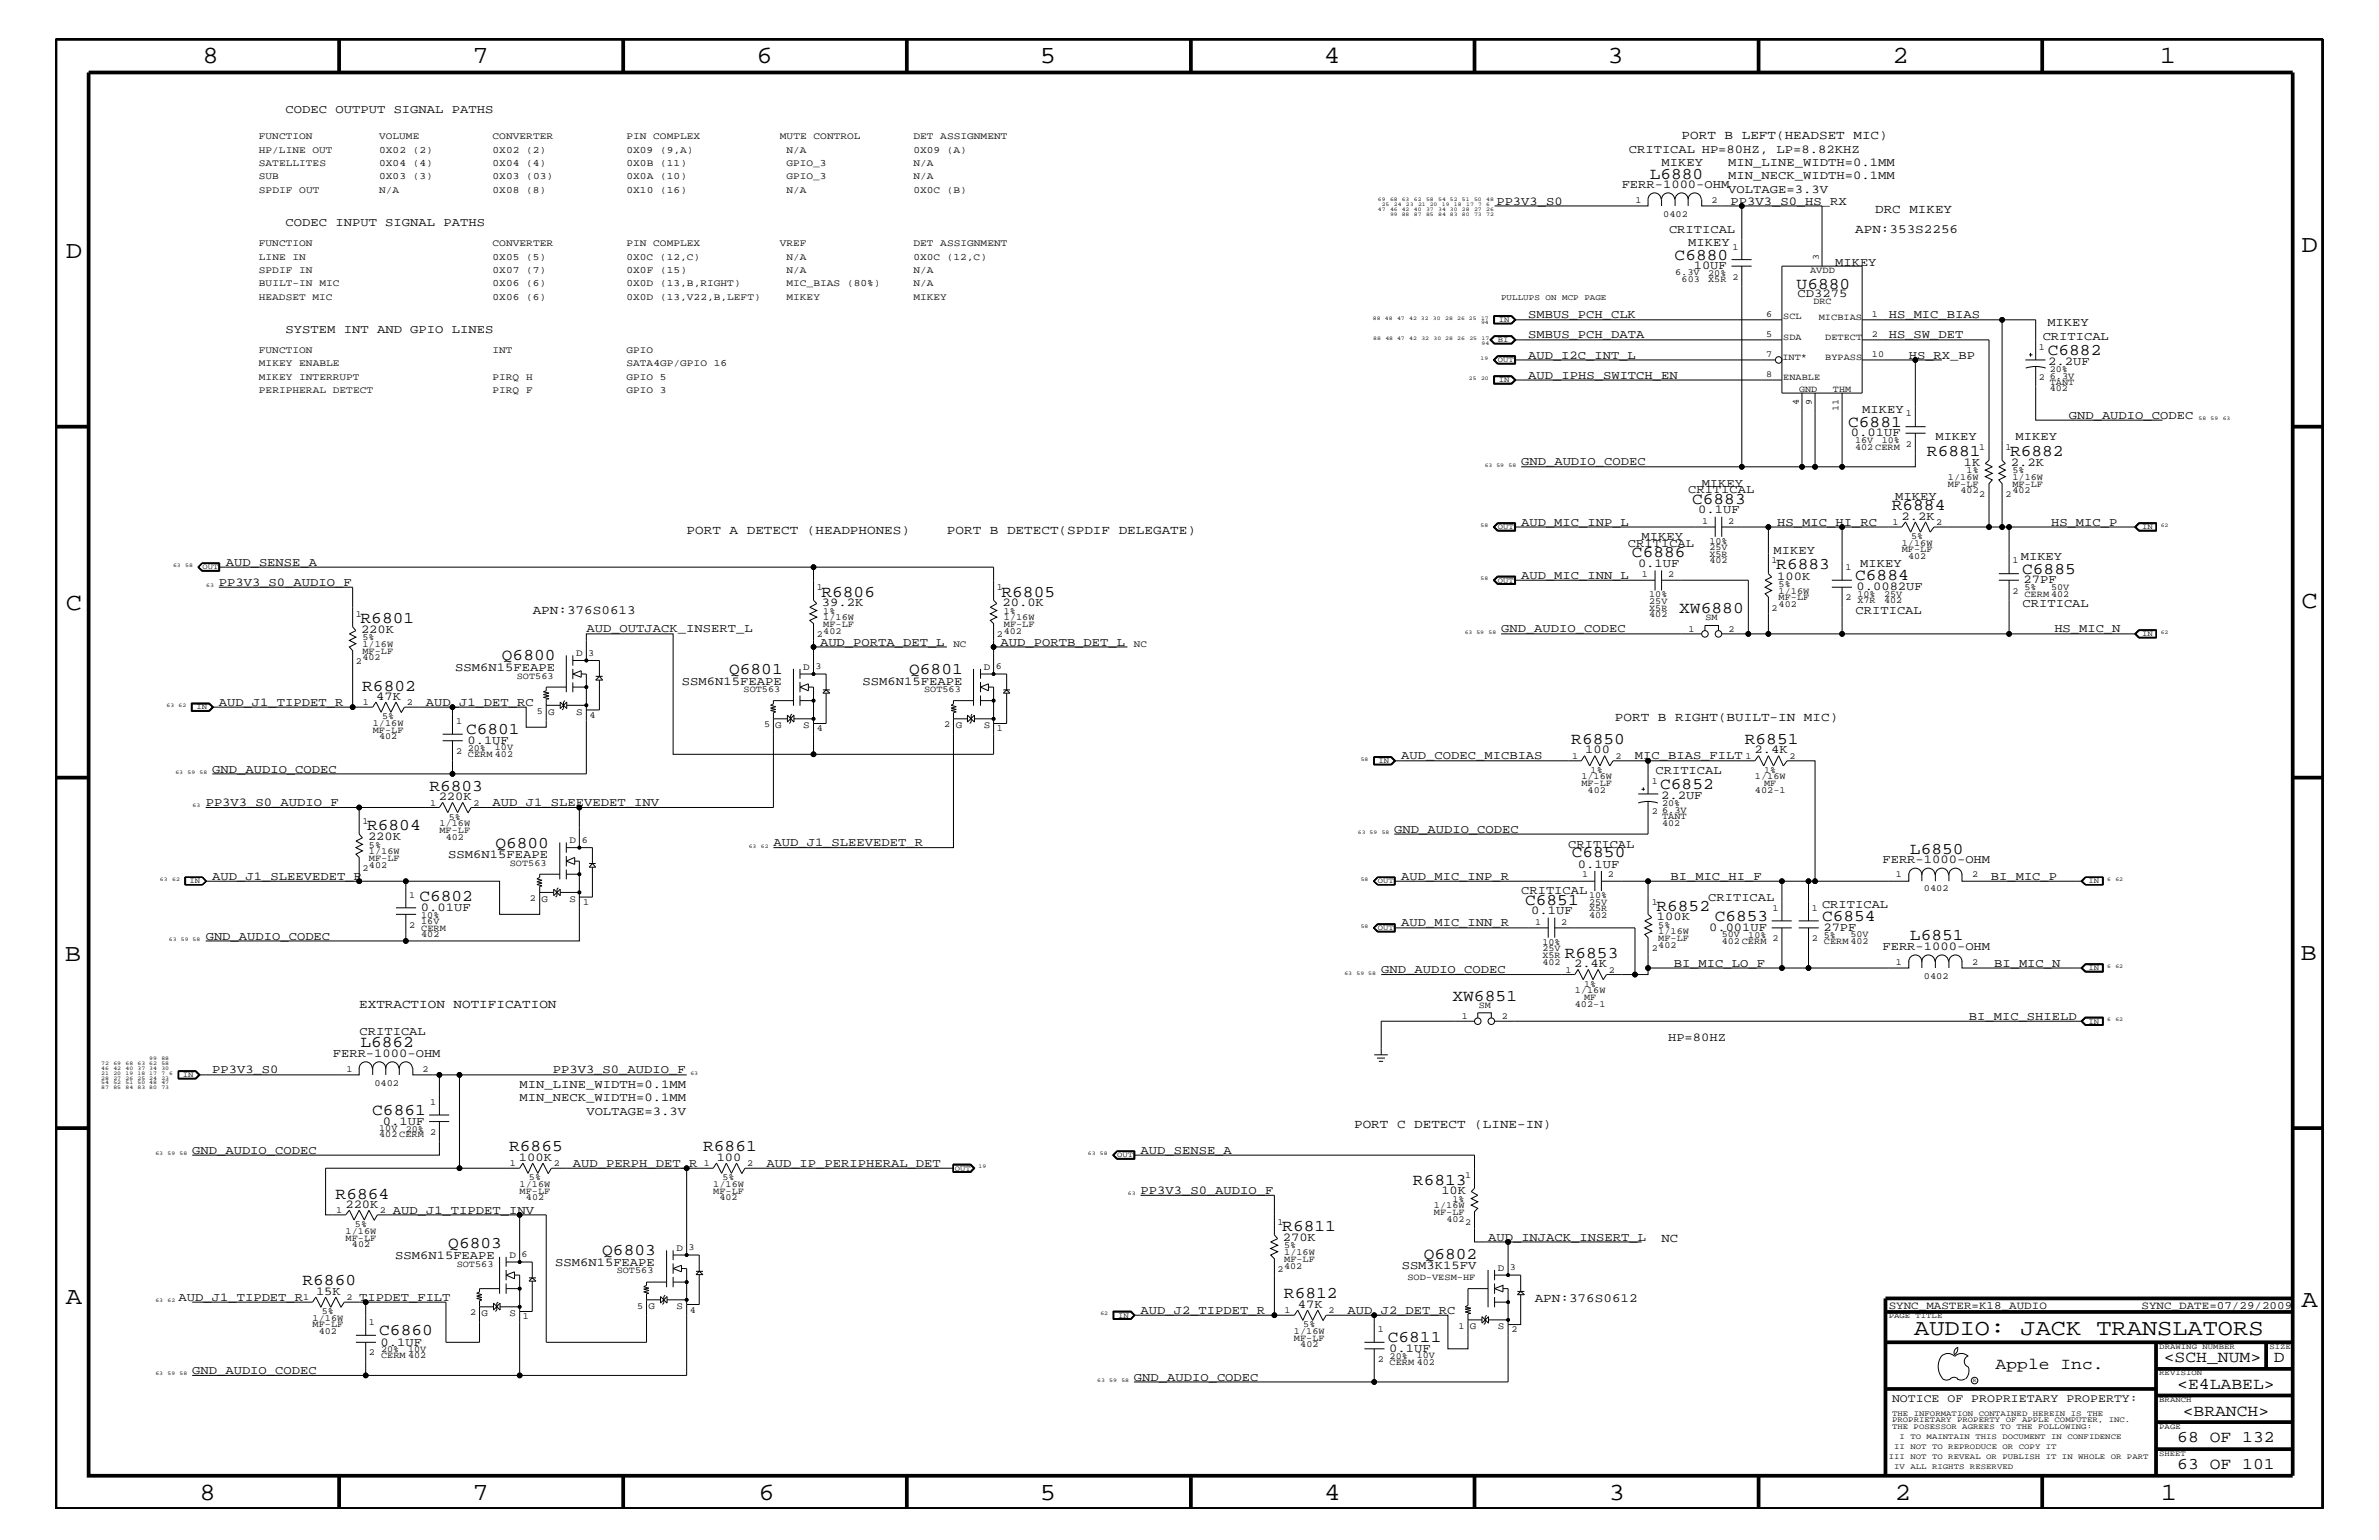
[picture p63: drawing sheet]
<svg xmlns="http://www.w3.org/2000/svg" width="432mm" height="279mm" viewBox="0 0 432 279" stroke-linecap="round" stroke-linejoin="round" font-family="sans-serif">
<defs><g id="words">
<g font-size="4.5">
<text x="36.7" y="11.5">8</text>
<text x="85.8" y="11.5">7</text>
<text x="137.3" y="11.5">6</text>
<text x="188.7" y="11.5">5</text>
<text x="240.3" y="11.5">4</text>
<text x="291.8" y="11.5">3</text>
<text x="343.5" y="11.5">2</text>
<text x="392" y="11.5">1</text>
<text x="11.9" y="46.8">D</text>
<text x="417.7" y="45.7">D</text>
<text x="11.9" y="110.6">C</text>
<text x="417.7" y="110.3">C</text>
<text x="11.8" y="174.3">B</text>
<text x="417.6" y="174.2">B</text>
<text x="11.9" y="236.7">A</text>
<text x="417.7" y="237.1">A</text>
<text x="36.2" y="272.1">8</text>
<text x="85.8" y="272.1">7</text>
<text x="137.7" y="272.1">6</text>
<text x="188.7" y="272.1">5</text>
<text x="240.4" y="272.1">4</text>
<text x="292" y="272.1">3</text>
<text x="343.9" y="272.1">2</text>
<text x="392.2" y="272.1">1</text>
</g>
<text font-size="4.1" x="347.4" y="242.3">AUDIO: JACK TRANSLATORS</text>
<g font-size="3">
<text x="299.4" y="32.5">L6880</text>
<text x="304" y="47.1">C6880</text>
<text x="326.1" y="52.4">U6880</text>
<text x="371.7" y="64.5">C6882</text>
<text x="335.4" y="77.4">C6881</text>
<text x="349.8" y="82.7">R6881</text>
<text x="364.8" y="82.7">R6882</text>
<text x="307.1" y="91.4">C6883</text>
<text x="343.4" y="92.6">R6884</text>
<text x="296.2" y="101">C6886</text>
<text x="322.4" y="103.3">R6883</text>
<text x="336.7" y="105.3">C6884</text>
<text x="367" y="104.1">C6885</text>
<text x="65.4" y="113.1">R6801</text>
<text x="149.1" y="108.2">R6806</text>
<text x="181.8" y="108.2">R6805</text>
<text x="304.8" y="111.2">XW6880</text>
<text x="91.1" y="119.8">Q6800</text>
<text x="65.7" y="125.3">R6802</text>
<text x="132.3" y="122.3">Q6801</text>
<text x="165" y="122.3">Q6801</text>
<text x="84.6" y="133.2">C6801</text>
<text x="285.2" y="135">R6850</text>
<text x="316.7" y="135">R6851</text>
<text x="77.9" y="143.5">R6803</text>
<text x="301.3" y="143.2">C6852</text>
<text x="66.6" y="150.7">R6804</text>
<text x="89.9" y="153.8">Q6800</text>
<text x="285.3" y="155.6">C6850</text>
<text x="346.7" y="154.9">L6850</text>
<text x="76.1" y="163.5">C6802</text>
<text x="276.8" y="164.1">C6851</text>
<text x="300.7" y="165.2">R6852</text>
<text x="311.2" y="167.1">C6853</text>
<text x="330.7" y="167.1">C6854</text>
<text x="284" y="173.8">R6853</text>
<text x="346.7" y="170.6">L6851</text>
<text x="263.6" y="181.6">XW6851</text>
<text x="65.4" y="190">L6862</text>
<text x="67.6" y="202.3">C6861</text>
<text x="92.4" y="208.9">R6865</text>
<text x="127.6" y="208.9">R6861</text>
<text x="256.5" y="214.9">R6813</text>
<text x="60.9" y="217.5">R6864</text>
<text x="81.4" y="226.5">Q6803</text>
<text x="109.3" y="227.7">Q6803</text>
<text x="232.7" y="223.4">R6811</text>
<text x="54.9" y="233.2">R6860</text>
<text x="258.4" y="228.4">Q6802</text>
<text x="233" y="235.6">R6812</text>
<text x="68.8" y="242.3">C6860</text>
<text x="251.9" y="243.5">C6811</text>
<text x="362.2" y="248.4">Apple Inc.</text>
<text x="392.7" y="247.1">&lt;SCH_NUM&gt;</text>
<text x="395.2" y="252">&lt;E4LABEL&gt;</text>
<text x="412.7" y="247.1">D</text>
<text x="396.2" y="256.8">&lt;BRANCH&gt;</text>
<text x="395.2" y="261.6">68 OF 132</text>
<text x="395.2" y="266.6">63 OF 101</text>
</g>
<g font-size="2.3">
<text x="305.2" y="25.3">PORT B LEFT(HEADSET MIC)</text>
<text x="340.4" y="38.6">DRC MIKEY</text>
<text x="336.7" y="42.3">APN:353S2256</text>
<text x="124.6" y="96.8">PORT A DETECT (HEADPHONES)</text>
<text x="171.9" y="96.8">PORT B DETECT(SPDIF DELEGATE)</text>
<text x="96.7" y="111.4">APN:376S0613</text>
<text x="293.1" y="130.8">PORT B RIGHT(BUILT-IN MIC)</text>
<text x="65.2" y="182.9">EXTRACTION NOTIFICATION</text>
<text x="245.8" y="204.7">PORT C DETECT (LINE-IN)</text>
<text x="301.6" y="225.3">NC</text>
<text x="278.6" y="236.2">APN:376S0612</text>
</g>
<g font-size="2.2">
<text x="51.8" y="20.4">CODEC OUTPUT SIGNAL PATHS</text>
<text x="295.7" y="27.7">CRITICAL HP=80HZ, LP=8.82KHZ</text>
<text x="294.3" y="34.1">FERR-1000-OHM</text>
<text x="301.6" y="30.2">MIKEY</text>
<text x="313.7" y="35">VOLTAGE=3.3V</text>
<text x="313.7" y="30.2">MIN_LINE_WIDTH=0.1MM</text>
<text x="313.7" y="32.5">MIN_NECK_WIDTH=0.1MM</text>
<text x="51.8" y="41">CODEC INPUT SIGNAL PATHS</text>
<text x="271.6" y="37.2">PP3V3_S0</text>
<text x="314.1" y="37.2">PP3V3_S0_HS_RX</text>
<text x="302.9" y="42.3">CRITICAL</text>
<text x="306.4" y="44.6">MIKEY</text>
<text x="307.4" y="48.9">10UF</text>
<text x="326.3" y="53.9">CD3275</text>
<text x="333.1" y="48.3">MIKEY</text>
<text x="277.4" y="57.8">SMBUS_PCH_CLK</text>
<text x="342.8" y="57.8">HS_MIC_BIAS</text>
<text x="371.6" y="59.2">MIKEY</text>
<text x="51.8" y="60.4">SYSTEM INT AND GPIO LINES</text>
<text x="277.4" y="61.4">SMBUS_PCH_DATA</text>
<text x="277.4" y="65.1">AUD_I2C_INT_L</text>
<text x="342.8" y="61.4">HS_SW_DET</text>
<text x="346.5" y="65.1">HS_RX_BP</text>
<text x="370.8" y="61.7">CRITICAL</text>
<text x="277.4" y="68.7">AUD_IPHS_SWITCH_EN</text>
<text x="371.8" y="66.2">2.2UF</text>
<text x="338" y="75">MIKEY</text>
<text x="375.5" y="76">GND_AUDIO_CODEC</text>
<text x="336" y="79.2">0.01UF</text>
<text x="351.3" y="79.9">MIKEY</text>
<text x="365.8" y="79.9">MIKEY</text>
<text x="276.1" y="84.4">GND_AUDIO_CODEC</text>
<text x="306.4" y="89.5">CRITICAL</text>
<text x="308.9" y="88.3">MIKEY</text>
<text x="356.4" y="84.5">1K</text>
<text x="365" y="84.5">2.2K</text>
<text x="276.1" y="95.4">AUD_MIC_INP_L</text>
<text x="308.2" y="93.2">0.1UF</text>
<text x="322.6" y="95.4">HS_MIC_HI_RC</text>
<text x="344" y="90.7">MIKEY</text>
<text x="345.1" y="94.3">2.2K</text>
<text x="372.3" y="95.4">HS_MIC_P</text>
<text x="295.5" y="99.3">CRITICAL</text>
<text x="297.9" y="98">MIKEY</text>
<text x="321.9" y="100.4">MIKEY</text>
<text x="366.8" y="101.6">MIKEY</text>
<text x="39.7" y="106.3">PP3V3_S0_AUDIO_F</text>
<text x="41" y="102.6">AUD_SENSE_A</text>
<text x="276.1" y="105">AUD_MIC_INN_L</text>
<text x="297.3" y="102.9">0.1UF</text>
<text x="322.6" y="105.2">100K</text>
<text x="337" y="107.1">0.0082UF</text>
<text x="337.7" y="102.9">MIKEY</text>
<text x="367.3" y="105.9">27PF</text>
<text x="149.2" y="110">39.2K</text>
<text x="181.9" y="110">20.0K</text>
<text x="336.8" y="111.4">CRITICAL</text>
<text x="367.1" y="110.2">CRITICAL</text>
<text x="65.5" y="114.8">220K</text>
<text x="106.4" y="114.8">AUD_OUTJACK_INSERT_L</text>
<text x="148.8" y="117.2">AUD_PORTA_DET_L</text>
<text x="181.6" y="117.2">AUD_PORTB_DET_L</text>
<text x="272.5" y="114.8">GND_AUDIO_CODEC</text>
<text x="372.9" y="114.8">HS_MIC_N</text>
<text x="82.6" y="121.8">SSM6N15FEAPE</text>
<text x="123.8" y="124.2">SSM6N15FEAPE</text>
<text x="156.5" y="124.2">SSM6N15FEAPE</text>
<text x="39.7" y="128">AUD_J1_TIPDET_R</text>
<text x="68.3" y="127">47K</text>
<text x="77.3" y="128">AUD_J1_DET_RC</text>
<text x="84.8" y="135">0.1UF</text>
<text x="254.3" y="137.8">AUD_CODEC_MICBIAS</text>
<text x="287.7" y="136.7">100</text>
<text x="296.8" y="137.8">MIC_BIAS_FILT</text>
<text x="318.5" y="136.7">2.4K</text>
<text x="38.5" y="140.2">GND_AUDIO_CODEC</text>
<text x="300.5" y="140.4">CRITICAL</text>
<text x="37.3" y="146.2">PP3V3_S0_AUDIO_F</text>
<text x="79.6" y="145.1">220K</text>
<text x="89.4" y="146.2">AUD_J1_SLEEVEDET_INV</text>
<text x="301.5" y="144.9">2.2UF</text>
<text x="66.8" y="152.4">220K</text>
<text x="81.4" y="155.7">SSM6N15FEAPE</text>
<text x="140.4" y="153.5">AUD_J1_SLEEVEDET_R</text>
<text x="253.1" y="151.1">GND_AUDIO_CODEC</text>
<text x="284.6" y="153.8">CRITICAL</text>
<text x="38.5" y="159.6">AUD_J1_SLEEVEDET_R</text>
<text x="254.3" y="159.6">AUD_MIC_INP_R</text>
<text x="286.4" y="157.4">0.1UF</text>
<text x="303.2" y="159.6">BI_MIC_HI_F</text>
<text x="341.7" y="156.6">FERR-1000-OHM</text>
<text x="361.4" y="159.6">BI_MIC_P</text>
<text x="76.4" y="165.3">0.01UF</text>
<text x="276.1" y="162.2">CRITICAL</text>
<text x="277.9" y="165.9">0.1UF</text>
<text x="300.7" y="167">100K</text>
<text x="310" y="163.5">CRITICAL</text>
<text x="330.7" y="164.7">CRITICAL</text>
<text x="37.3" y="170.5">GND_AUDIO_CODEC</text>
<text x="254.3" y="168.1">AUD_MIC_INN_R</text>
<text x="310.2" y="168.9">0.001UF</text>
<text x="331" y="168.9">27PF</text>
<text x="341.7" y="172.3">FERR-1000-OHM</text>
<text x="250.7" y="176.6">GND_AUDIO_CODEC</text>
<text x="285.7" y="175.5">2.4K</text>
<text x="303.8" y="175.4">BI_MIC_LO_F</text>
<text x="361.9" y="175.4">BI_MIC_N</text>
<text x="357.4" y="185">BI_MIC_SHIELD</text>
<text x="60.4" y="191.7">FERR-1000-OHM</text>
<text x="65.3" y="187.7">CRITICAL</text>
<text x="302.8" y="188.9">HP=80HZ</text>
<text x="38.5" y="194.8">PP3V3_S0</text>
<text x="94.3" y="197.4">MIN_LINE_WIDTH=0.1MM</text>
<text x="100.3" y="194.8">PP3V3_S0_AUDIO_F</text>
<text x="94.3" y="199.8">MIN_NECK_WIDTH=0.1MM</text>
<text x="106.4" y="202.3">VOLTAGE=3.3V</text>
<text x="34.9" y="209.3">GND_AUDIO_CODEC</text>
<text x="69.5" y="204.1">0.1UF</text>
<text x="207" y="209.3">AUD_SENSE_A</text>
<text x="94.2" y="210.7">100K</text>
<text x="104" y="211.7">AUD_PERPH_DET_R</text>
<text x="130.1" y="210.7">100</text>
<text x="139.1" y="211.7">AUD_IP_PERIPHERAL_DET</text>
<text x="62.7" y="219.1">220K</text>
<text x="71.3" y="220.2">AUD_J1_TIPDET_INV</text>
<text x="207" y="216.6">PP3V3_S0_AUDIO_F</text>
<text x="261.6" y="216.7">10K</text>
<text x="232.8" y="225.2">270K</text>
<text x="270.1" y="225.1">AUD_INJACK_INSERT_L</text>
<text x="71.7" y="228.5">SSM6N15FEAPE</text>
<text x="100.8" y="229.6">SSM6N15FEAPE</text>
<text x="254.4" y="230.2">SSM3K15FV</text>
<text x="32.4" y="236">AUD_J1_TIPDET_R</text>
<text x="57.4" y="234.9">15K</text>
<text x="65.2" y="236">TIPDET_FILT</text>
<text x="207" y="238.4">AUD_J2_TIPDET_R</text>
<text x="235.6" y="237.3">47K</text>
<text x="244.6" y="238.4">AUD_J2_DET_RC</text>
<text x="69.1" y="244.1">0.1UF</text>
<text x="252.1" y="245.3">0.1UF</text>
<text x="34.9" y="249.3">GND_AUDIO_CODEC</text>
<text x="205.8" y="250.6">GND_AUDIO_CODEC</text>
</g>
<text font-size="2.1" x="343.4" y="254.4">NOTICE OF PROPRIETARY PROPERTY:</text>
<g font-size="2">
<text x="342.8" y="237.4">SYNC_MASTER=K18_AUDIO</text>
<text x="388.7" y="237.4">SYNC_DATE=07/29/2009</text>
</g>
<g font-size="1.8">
<text x="47" y="27.7">HP/LINE OUT</text>
<text x="47" y="25.3">FUNCTION</text>
<text x="68.8" y="27.7">0X02 (2)</text>
<text x="68.8" y="25.3">VOLUME</text>
<text x="89.4" y="27.7">0X02 (2)</text>
<text x="89.4" y="25.3">CONVERTER</text>
<text x="113.7" y="27.7">0X09 (9,A)</text>
<text x="113.7" y="25.3">PIN COMPLEX</text>
<text x="141.6" y="25.3">MUTE CONTROL</text>
<text x="142.7" y="27.7">N/A</text>
<text x="165.8" y="27.7">0X09 (A)</text>
<text x="165.8" y="25.3">DET ASSIGNMENT</text>
<text x="47" y="32.5">SUB</text>
<text x="47" y="35">SPDIF OUT</text>
<text x="47" y="30.2">SATELLITES</text>
<text x="68.8" y="30.2">0X04 (4)</text>
<text x="68.8" y="35">N/A</text>
<text x="68.8" y="32.5">0X03 (3)</text>
<text x="89.4" y="35">0X08 (8)</text>
<text x="89.4" y="30.2">0X04 (4)</text>
<text x="89.4" y="32.5">0X03 (03)</text>
<text x="113.7" y="30.2">0X0B (11)</text>
<text x="113.7" y="32.5">0X0A (10)</text>
<text x="113.7" y="35">0X10 (16)</text>
<text x="142.7" y="35">N/A</text>
<text x="142.7" y="30.2">GPIO_3</text>
<text x="142.7" y="32.5">GPIO_3</text>
<text x="165.8" y="35">0X0C (B)</text>
<text x="165.8" y="32.5">N/A</text>
<text x="165.8" y="30.2">N/A</text>
<text x="47" y="47.1">LINE IN</text>
<text x="47" y="44.6">FUNCTION</text>
<text x="89.4" y="47.1">0X05 (5)</text>
<text x="89.4" y="44.6">CONVERTER</text>
<text x="113.7" y="47.1">0X0C (12,C)</text>
<text x="113.7" y="44.6">PIN COMPLEX</text>
<text x="141.6" y="44.6">VREF</text>
<text x="142.7" y="47.1">N/A</text>
<text x="165.8" y="47.1">0X0C (12,C)</text>
<text x="165.8" y="44.6">DET ASSIGNMENT</text>
<text x="47" y="49.6">SPDIF IN</text>
<text x="47" y="51.9">BUILT-IN MIC</text>
<text x="89.4" y="51.9">0X06 (6)</text>
<text x="89.4" y="49.6">0X07 (7)</text>
<text x="113.7" y="49.6">0X0F (15)</text>
<text x="113.7" y="51.9">0X0D (13,B,RIGHT)</text>
<text x="142.7" y="51.9">MIC_BIAS (80%)</text>
<text x="142.7" y="49.6">N/A</text>
<text x="165.8" y="49.6">N/A</text>
<text x="165.8" y="51.9">N/A</text>
<text x="47" y="54.4">HEADSET MIC</text>
<text x="89.4" y="54.4">0X06 (6)</text>
<text x="113.7" y="54.4">0X0D (13,V22,B,LEFT)</text>
<text x="142.7" y="54.4">MIKEY</text>
<text x="165.8" y="54.4">MIKEY</text>
<text x="47" y="64">FUNCTION</text>
<text x="89.4" y="64">INT</text>
<text x="113.7" y="64">GPIO</text>
<text x="47" y="66.5">MIKEY ENABLE</text>
<text x="47" y="71.3">PERIPHERAL DETECT</text>
<text x="47" y="68.9">MIKEY INTERRUPT</text>
<text x="89.4" y="68.9">PIRQ H</text>
<text x="89.4" y="71.3">PIRQ F</text>
<text x="113.7" y="71.3">GPIO 3</text>
<text x="113.7" y="68.9">GPIO 5</text>
<text x="113.7" y="66.5">SATA4GP/GPIO 16</text>
<text x="104.6" y="119.1">D</text>
<text x="173.1" y="117.4">NC</text>
<text x="205.8" y="117.4">NC</text>
<text x="145.8" y="121.5">D</text>
<text x="178.6" y="121.5">D</text>
<text x="99.5" y="129.7">G</text>
<text x="104.6" y="129.7">S</text>
<text x="140.7" y="132.1">G</text>
<text x="145.8" y="132.1">S</text>
<text x="173.5" y="132.1">G</text>
<text x="178.6" y="132.1">S</text>
<text x="103.4" y="153">D</text>
<text x="98.3" y="163.6">G</text>
<text x="103.4" y="163.6">S</text>
<text x="122.8" y="227">D</text>
<text x="92.5" y="228.2">D</text>
<text x="271.9" y="230.7">D</text>
<text x="87.4" y="238.8">G</text>
<text x="92.5" y="238.8">S</text>
<text x="117.7" y="237.5">G</text>
<text x="122.8" y="237.5">S</text>
<text x="266.8" y="241.2">G</text>
<text x="271.9" y="241.2">S</text>
</g>
<g font-size="1.7">
<text x="296.8" y="36.8">1</text>
<text x="301.9" y="39.3">0402</text>
<text x="310.6" y="36.8">2</text>
<text x="314.5" y="45.3">1</text>
<text x="330.1" y="47.1" transform="rotate(-90 330.1 47.1)">3</text>
<text x="304" y="50">6.3V</text>
<text x="305.2" y="51.3">603</text>
<text x="310" y="51.3">X5R</text>
<text x="310" y="50.2">20%</text>
<text x="314.5" y="50.7">2</text>
<text x="328.5" y="49.6">AVDD</text>
<text x="320.5" y="57.5">6</text>
<text x="323.7" y="57.9">SCL</text>
<text x="329.1" y="55.2">DRC</text>
<text x="330.1" y="58">MICBIAS</text>
<text x="339.8" y="57.4">1</text>
<text x="320.5" y="64.8">7</text>
<text x="320.5" y="61.1">5</text>
<text x="323.5" y="65.3">INT*</text>
<text x="323.7" y="61.7">SDA</text>
<text x="331.3" y="61.7">DETECT</text>
<text x="331.3" y="65.3">BYPASS</text>
<text x="339.8" y="64.7">10</text>
<text x="339.8" y="61.1">2</text>
<text x="370.1" y="63.4">1</text>
<text x="320.5" y="68.4">8</text>
<text x="323.7" y="68.9">ENABLE</text>
<text x="326.6" y="71.1">GND</text>
<text x="332.7" y="71.1">THM</text>
<text x="370.1" y="68.9">2</text>
<text x="372" y="69.8">TANT</text>
<text x="372" y="71">402</text>
<text x="372" y="67.5">20%</text>
<text x="372" y="68.7">6.3V</text>
<text x="326.5" y="73.4" transform="rotate(-90 326.5 73.4)">4</text>
<text x="328.8" y="73.4" transform="rotate(-90 328.8 73.4)">9</text>
<text x="333.7" y="74.5" transform="rotate(-90 333.7 74.5)">11</text>
<text x="345.9" y="75.6">1</text>
<text x="336.7" y="80.3">16V</text>
<text x="336.7" y="81.6">402 CERM</text>
<text x="341.5" y="80.5">10%</text>
<text x="345.9" y="81.1">2</text>
<text x="359.2" y="81.6">1</text>
<text x="364" y="81.6">1</text>
<text x="353.6" y="87.1">1/16W</text>
<text x="353.6" y="88.3">MF-LF</text>
<text x="355.9" y="89.5">402</text>
<text x="357" y="85.9">1%</text>
<text x="365.3" y="87.1">1/16W</text>
<text x="365.3" y="85.9">5%</text>
<text x="365.3" y="89.5">402</text>
<text x="365.3" y="88.3">MF-LF</text>
<text x="308.9" y="95">1</text>
<text x="313.7" y="95">2</text>
<text x="343.5" y="95.2">1</text>
<text x="351.5" y="95.2">2</text>
<text x="359.2" y="90.1">2</text>
<text x="364" y="90.1">2</text>
<text x="310.3" y="99.9">25V</text>
<text x="310.3" y="98.7">10%</text>
<text x="310.3" y="101">X5R</text>
<text x="345.2" y="100.2">MF-LF</text>
<text x="345.2" y="99">1/16W</text>
<text x="346.3" y="101.4">402</text>
<text x="346.9" y="97.7">5%</text>
<text x="148.3" y="107.1">1</text>
<text x="180.9" y="107.1">1</text>
<text x="298" y="104.7">1</text>
<text x="302.8" y="104.7">2</text>
<text x="310.3" y="102.2">402</text>
<text x="321.6" y="102.2">1</text>
<text x="322.8" y="107.7">1/16W</text>
<text x="322.8" y="106.5">5%</text>
<text x="334.9" y="103.5">1</text>
<text x="365.3" y="102.2">1</text>
<text x="365.3" y="107.7">2</text>
<text x="367.5" y="107.1">5%</text>
<text x="372.3" y="107">50V</text>
<text x="64.6" y="112">1</text>
<text x="149.4" y="113.7">MF-LF</text>
<text x="149.4" y="111.4">1%</text>
<text x="149.4" y="112.6">1/16W</text>
<text x="182.2" y="111.4">1%</text>
<text x="182.2" y="112.6">1/16W</text>
<text x="182.2" y="113.7">MF-LF</text>
<text x="299.3" y="110.8">X5R</text>
<text x="299.3" y="112">402</text>
<text x="299.3" y="108.3">10%</text>
<text x="299.3" y="109.5">25V</text>
<text x="309.5" y="112.6">SM</text>
<text x="321.6" y="110.8">2</text>
<text x="322.8" y="110.2">402</text>
<text x="322.8" y="108.9">MF-LF</text>
<text x="334.9" y="108.9">2</text>
<text x="337.1" y="108.3">10%</text>
<text x="337.1" y="109.4">X7R</text>
<text x="342" y="108.2">25V</text>
<text x="342" y="109.4">402</text>
<text x="367.5" y="108.2">CERM 402</text>
<text x="65.8" y="119.8">402</text>
<text x="65.8" y="116.2">5%</text>
<text x="65.8" y="117.4">1/16W</text>
<text x="65.8" y="118.6">MF-LF</text>
<text x="106.8" y="119">3</text>
<text x="148.3" y="115.6">2</text>
<text x="149.4" y="115">402</text>
<text x="180.9" y="115.6">2</text>
<text x="182.2" y="115">402</text>
<text x="306.5" y="114.7">1</text>
<text x="313.7" y="114.7">2</text>
<text x="64.6" y="120.4">2</text>
<text x="93.8" y="123.1">SOT563</text>
<text x="135" y="125.5">SOT563</text>
<text x="148" y="121.4">3</text>
<text x="167.7" y="125.5">SOT563</text>
<text x="180.8" y="121.4">6</text>
<text x="65.9" y="128">1</text>
<text x="67.6" y="131.7">1/16W</text>
<text x="69.3" y="130.5">5%</text>
<text x="73.8" y="128">2</text>
<text x="82.8" y="131.3">1</text>
<text x="97.5" y="129.6">5</text>
<text x="107" y="130.2">4</text>
<text x="138.7" y="131.9">5</text>
<text x="171.4" y="131.9">2</text>
<text x="67.6" y="133">MF-LF</text>
<text x="68.8" y="134.1">402</text>
<text x="82.8" y="136.8">2 CERM 402</text>
<text x="84.9" y="136.2">20%</text>
<text x="89.8" y="136.1">10V</text>
<text x="148.3" y="132.7">4</text>
<text x="180.9" y="132.7">1</text>
<text x="285.3" y="137.7">1</text>
<text x="293.2" y="137.7">2</text>
<text x="316.8" y="137.7">1</text>
<text x="324.8" y="137.7">2</text>
<text x="287" y="142.6">MF-LF</text>
<text x="287" y="141.4">1/16W</text>
<text x="288.2" y="143.9">402</text>
<text x="288.7" y="140.2">1%</text>
<text x="299.8" y="142.3">1</text>
<text x="318.5" y="141.4">1/16W</text>
<text x="318.5" y="143.9">402-1</text>
<text x="320.2" y="140.2">1%</text>
<text x="320.2" y="142.6">MF</text>
<text x="65.8" y="149.5">1</text>
<text x="78.1" y="146.2">1</text>
<text x="79.8" y="149.9">1/16W</text>
<text x="81.4" y="148.7">5%</text>
<text x="85.9" y="146.2">2</text>
<text x="299.8" y="147.7">2</text>
<text x="301.7" y="148.5">TANT</text>
<text x="301.7" y="149.8">402</text>
<text x="301.7" y="146.2">20%</text>
<text x="301.7" y="147.5">6.3V</text>
<text x="67" y="153.8">5%</text>
<text x="67" y="155">1/16W</text>
<text x="79.8" y="151.1">MF-LF</text>
<text x="80.9" y="152.3">402</text>
<text x="105.6" y="152.9">6</text>
<text x="65.8" y="158">2</text>
<text x="67" y="156.2">MF-LF</text>
<text x="67" y="157.4">402</text>
<text x="92.5" y="157.1">SOT563</text>
<text x="287.2" y="159.2">1</text>
<text x="291.8" y="159.2">2</text>
<text x="344.1" y="159.2">1</text>
<text x="349.2" y="161.7">0402</text>
<text x="358" y="159.2">2</text>
<text x="74.3" y="162.8">1</text>
<text x="76.5" y="166.5">10%</text>
<text x="76.5" y="167.6">16V</text>
<text x="96.2" y="163.5">2</text>
<text x="105.8" y="164.2">1</text>
<text x="278.6" y="167.8">1</text>
<text x="283.4" y="167.8">2</text>
<text x="288.4" y="165.3">X5R</text>
<text x="288.4" y="166.5">402</text>
<text x="288.4" y="162.8">10%</text>
<text x="288.4" y="164.1">25V</text>
<text x="299.8" y="164.1">1</text>
<text x="321.7" y="165.3">1</text>
<text x="328.8" y="165.3">1</text>
<text x="74.3" y="168.3">2</text>
<text x="76.5" y="168.9">CERM</text>
<text x="76.5" y="170">402</text>
<text x="280" y="173.8">X5R</text>
<text x="280" y="171.4">10%</text>
<text x="280" y="172.6">25V</text>
<text x="299.8" y="172.6">2</text>
<text x="301" y="170.7">MF-LF</text>
<text x="301" y="172">402</text>
<text x="301" y="168.3">5%</text>
<text x="301" y="169.5">1/16W</text>
<text x="312.5" y="171.2">402 CERM</text>
<text x="312.5" y="170">50V</text>
<text x="317.3" y="170.1">10%</text>
<text x="321.7" y="170.7">2</text>
<text x="328.8" y="170.7">2</text>
<text x="331" y="170.1">5%</text>
<text x="331" y="171.2">CERM 402</text>
<text x="335.9" y="170">50V</text>
<text x="280" y="175">402</text>
<text x="284.1" y="176.5">1</text>
<text x="287.5" y="179">1%</text>
<text x="292" y="176.5">2</text>
<text x="344.1" y="175">1</text>
<text x="349.2" y="177.6">0402</text>
<text x="358" y="175">2</text>
<text x="265.3" y="184.9">1</text>
<text x="268.4" y="182.9">SM</text>
<text x="272.6" y="184.9">2</text>
<text x="285.8" y="180.2">1/16W</text>
<text x="285.8" y="182.7">402-1</text>
<text x="287.5" y="181.4">MF</text>
<text x="62.9" y="194.4">1</text>
<text x="67.9" y="197">0402</text>
<text x="76.7" y="194.4">2</text>
<text x="78.1" y="200.4">1</text>
<text x="68.8" y="205.2">10V</text>
<text x="68.8" y="206.4">402 CERM 2</text>
<text x="73.7" y="205.3">20%</text>
<text x="92.5" y="211.6">1</text>
<text x="94.3" y="215.3">1/16W</text>
<text x="96" y="214.2">5%</text>
<text x="100.5" y="211.6">2</text>
<text x="127.8" y="211.6">1</text>
<text x="129.5" y="215.3">1/16W</text>
<text x="131.1" y="214.2">5%</text>
<text x="135.6" y="211.6">2</text>
<text x="265.9" y="213.8">1</text>
<text x="61" y="220.1">1</text>
<text x="68.9" y="220.1">2</text>
<text x="94.3" y="216.6">MF-LF</text>
<text x="95.5" y="217.8">402</text>
<text x="129.5" y="216.6">MF-LF</text>
<text x="130.6" y="217.8">402</text>
<text x="260.3" y="219.2">1/16W</text>
<text x="260.3" y="220.4">MF-LF</text>
<text x="262.6" y="221.7">402</text>
<text x="263.7" y="218">1%</text>
<text x="62.7" y="225.1">MF-LF</text>
<text x="62.7" y="223.9">1/16W</text>
<text x="63.9" y="226.3">402</text>
<text x="64.4" y="222.6">5%</text>
<text x="125" y="226.9">3</text>
<text x="231.9" y="222.3">1</text>
<text x="233.1" y="226.5">5%</text>
<text x="233.1" y="227.7">1/16W</text>
<text x="265.9" y="222.3">2</text>
<text x="82.9" y="229.8">SOT563</text>
<text x="94.7" y="228.1">6</text>
<text x="111.9" y="231">SOT563</text>
<text x="231.9" y="230.7">2</text>
<text x="233.1" y="229">MF-LF</text>
<text x="233.1" y="230.2">402</text>
<text x="255.4" y="232.2">SOD-VESM-HF</text>
<text x="274.1" y="230.5">3</text>
<text x="55" y="235.8">1</text>
<text x="56.7" y="239.6">1/16W</text>
<text x="58.4" y="238.4">5%</text>
<text x="62.9" y="235.8">2</text>
<text x="85.3" y="238.6">2</text>
<text x="94.9" y="239.4">1</text>
<text x="115.7" y="237.4">5</text>
<text x="125.2" y="238.2">4</text>
<text x="233.2" y="238.3">1</text>
<text x="241.1" y="238.3">2</text>
<text x="56.7" y="240.8">MF-LF</text>
<text x="57.9" y="242">402</text>
<text x="67" y="240.5">1</text>
<text x="67" y="245.9">2</text>
<text x="69.2" y="245.3">20%</text>
<text x="74.1" y="245.2">10V</text>
<text x="234.9" y="243.3">MF-LF</text>
<text x="234.9" y="242">1/16W</text>
<text x="236" y="244.5">402</text>
<text x="236.6" y="240.8">5%</text>
<text x="250.1" y="241.7">1</text>
<text x="264.8" y="241.1">1</text>
<text x="274.3" y="241.8">2</text>
<text x="69.2" y="246.4">CERM 402</text>
<text x="250.1" y="247.1">2</text>
<text x="252.2" y="246.5">20%</text>
<text x="252.2" y="247.6">CERM 402</text>
<text x="257.1" y="246.4">10V</text>
</g>
<text font-size="1.5" x="272.5" y="54.4">PULLUPS ON MCP PAGE</text>
<g font-size="1.4">
<text x="272" y="58.4">IN</text>
<text x="271.9" y="65.6">OUT</text>
<text x="271.9" y="62">BI</text>
<text x="272" y="69.3">IN</text>
<text x="271.9" y="96">OUT</text>
<text x="388.8" y="96">IN</text>
<text x="36.7" y="103.2">OUT</text>
<text x="271.9" y="105.7">OUT</text>
<text x="388.8" y="115.3">IN</text>
<text x="35.6" y="128.7">IN</text>
<text x="250.2" y="138.4">IN</text>
<text x="34.4" y="160.2">IN</text>
<text x="250.1" y="160.2">OUT</text>
<text x="379.1" y="160.2">IN</text>
<text x="250.1" y="168.7">OUT</text>
<text x="379.1" y="176">IN</text>
<text x="379.1" y="185.7">IN</text>
<text x="33.2" y="195.4">IN</text>
<text x="202.8" y="209.9">OUT</text>
<text x="173.3" y="212.4">OUT</text>
<text x="202.9" y="239">IN</text>
<text x="342.8" y="239.2">PAGE TITLE</text>
<text x="391.9" y="244.7">DRAWING NUMBER</text>
<text x="411.9" y="244.7">SIZE</text>
<text x="391.9" y="249.5">REVISION</text>
<text x="343.4" y="256.8">THE INFORMATION CONTAINED HEREIN IS THE</text>
<text x="391.9" y="254.4">BRANCH</text>
<text x="343.4" y="259.3">THE POSESSOR AGREES TO THE FOLLOWING:</text>
<text x="343.4" y="258">PROPRIETARY PROPERTY OF APPLE COMPUTER, INC.</text>
<text x="343.8" y="262.9">II NOT TO REPRODUCE OR COPY IT</text>
<text x="344.8" y="261.1">I TO MAINTAIN THIS DOCUMENT IN CONFIDENCE</text>
<text x="391.9" y="259.3">PAGE</text>
<text x="342.8" y="264.7">III NOT TO REVEAL OR PUBLISH IT IN WHOLE OR PART</text>
<text x="343.8" y="266.6">IV ALL RIGHTS RESERVED</text>
<text x="391.9" y="264.1">SHEET</text>
</g>
<g font-size="1">
<text x="250.1" y="38.3">47</text>
<text x="250.1" y="36.5">69</text>
<text x="250.8" y="37.4">25</text>
<text x="252.3" y="38.3">46 42</text>
<text x="252.3" y="36.5">68 63</text>
<text x="252.3" y="39.1">99 88</text>
<text x="253" y="37.4">24</text>
<text x="255.2" y="37.4">23</text>
<text x="256.6" y="38.3">40</text>
<text x="256.6" y="36.5">62</text>
<text x="256.6" y="39.1">87</text>
<text x="257.4" y="37.4">21 20</text>
<text x="258.8" y="38.3">37</text>
<text x="258.8" y="36.5">58</text>
<text x="258.8" y="39.1">85</text>
<text x="261" y="38.3">34 30</text>
<text x="261" y="36.5">54 52</text>
<text x="261" y="39.1">84 83</text>
<text x="261.7" y="37.4">19</text>
<text x="263.9" y="37.4">18</text>
<text x="265.3" y="38.3">28</text>
<text x="265.3" y="36.5">51</text>
<text x="265.3" y="39.1">80</text>
<text x="266.1" y="37.4">17</text>
<text x="267.5" y="38.3">27</text>
<text x="267.5" y="36.5">50</text>
<text x="267.5" y="39.1">73</text>
<text x="268.3" y="37.4">7</text>
<text x="269.7" y="37.4">6</text>
<text x="269.7" y="38.3">26</text>
<text x="269.7" y="36.5">48</text>
<text x="269.7" y="39.1">72</text>
<text x="249.2" y="58">88</text>
<text x="251.4" y="58">48</text>
<text x="253.6" y="58">47</text>
<text x="255.8" y="58">42 32</text>
<text x="260.1" y="58">30</text>
<text x="262.3" y="58">28</text>
<text x="264.5" y="58">26 25</text>
<text x="268.8" y="58.9">94</text>
<text x="268.8" y="58">17</text>
<text x="249.3" y="61.7">88</text>
<text x="251.5" y="61.7">48 47</text>
<text x="255.8" y="61.7">42</text>
<text x="258" y="61.7">32</text>
<text x="260.2" y="61.7">30 28</text>
<text x="264.5" y="61.7">26</text>
<text x="266.7" y="61.7">25</text>
<text x="268.7" y="65.3">19</text>
<text x="268.9" y="61.7">17</text>
<text x="268.9" y="62.5">94</text>
<text x="266.6" y="68.9">25</text>
<text x="268.8" y="68.9">20</text>
<text x="399" y="76.2">58</text>
<text x="401.2" y="76.2">59</text>
<text x="403.4" y="76.2">63</text>
<text x="269.5" y="84.7">63 59</text>
<text x="273.8" y="84.7">58</text>
<text x="268.7" y="95.6">58</text>
<text x="392.2" y="95.6">62</text>
<text x="31.4" y="102.9">63</text>
<text x="33.6" y="102.9">58</text>
<text x="37.4" y="106.5">63</text>
<text x="268.7" y="105.3">58</text>
<text x="265.9" y="115">63 59</text>
<text x="270.2" y="115">58</text>
<text x="392.2" y="115">62</text>
<text x="30.2" y="128.3">63</text>
<text x="32.4" y="128.3">62</text>
<text x="31.8" y="140.4">63</text>
<text x="34" y="140.4">59</text>
<text x="36.2" y="140.4">58</text>
<text x="247" y="138">58</text>
<text x="35" y="146.5">63</text>
<text x="135.9" y="153.8">63</text>
<text x="138.1" y="153.8">62</text>
<text x="246.5" y="151.3">63 59</text>
<text x="250.8" y="151.3">58</text>
<text x="29" y="159.9">63</text>
<text x="31.2" y="159.9">62</text>
<text x="247" y="159.9">58</text>
<text x="382.4" y="159.9">6</text>
<text x="384" y="159.9">62</text>
<text x="30.7" y="170.7">63</text>
<text x="32.9" y="170.7">59 58</text>
<text x="247" y="168.3">58</text>
<text x="244" y="176.8">63</text>
<text x="246.2" y="176.8">59 58</text>
<text x="382.4" y="175.6">6</text>
<text x="384" y="175.6">62</text>
<text x="382.4" y="185.3">6</text>
<text x="384" y="185.3">62</text>
<text x="18.4" y="195">21</text>
<text x="18.4" y="195.9">28</text>
<text x="18.4" y="194.2">46</text>
<text x="18.4" y="196.7">54</text>
<text x="18.4" y="193.2">72</text>
<text x="18.4" y="197.6">87</text>
<text x="20.6" y="195">20</text>
<text x="20.6" y="195.9">27</text>
<text x="20.6" y="194.2">42</text>
<text x="20.6" y="196.7">52</text>
<text x="20.6" y="193.2">69</text>
<text x="20.6" y="197.6">85</text>
<text x="22.8" y="195">19</text>
<text x="22.8" y="195.9">26</text>
<text x="22.8" y="194.2">40</text>
<text x="22.8" y="196.7">51</text>
<text x="22.8" y="193.2">68</text>
<text x="22.8" y="197.6">84</text>
<text x="25" y="195">18 17</text>
<text x="25" y="195.9">25 24</text>
<text x="25" y="194.2">37 34</text>
<text x="25" y="196.7">50 48</text>
<text x="25" y="193.2">63 62</text>
<text x="25" y="197.6">83 80</text>
<text x="27.1" y="192.4">99</text>
<text x="29.3" y="195.9">23</text>
<text x="29.3" y="195">7</text>
<text x="29.3" y="194.2">30</text>
<text x="29.3" y="196.7">47</text>
<text x="29.3" y="193.2">58</text>
<text x="29.3" y="197.6">73</text>
<text x="29.3" y="192.4">88</text>
<text x="30.7" y="195">6</text>
<text x="125.3" y="195">63</text>
<text x="28.2" y="209.6">63</text>
<text x="30.4" y="209.6">59</text>
<text x="32.6" y="209.6">58</text>
<text x="197.4" y="209.6">63</text>
<text x="199.6" y="209.6">58</text>
<text x="177.6" y="211.9">19</text>
<text x="204.7" y="216.9">63</text>
<text x="28.2" y="236.2">63</text>
<text x="30.4" y="236.2">62</text>
<text x="199.7" y="238.6">62</text>
<text x="28.2" y="249.5">63</text>
<text x="30.4" y="249.5">59</text>
<text x="32.6" y="249.5">58</text>
<text x="199.1" y="250.7">63</text>
<text x="201.3" y="250.7">59</text>
<text x="203.5" y="250.7">58</text>
<text x="358.1" y="250.7">R</text>
</g>
</g></defs>
<g fill="none" stroke="#000" stroke-width=".18">
<path d="M301.5 36.2a1.19 1.19 0 0 0-1.2-1.2 1.19 1.19 0 0 0-1.2 1.2v1.2h-27.8M304 36.2a1.19 1.19 0 0 0-1.2-1.2 1.19 1.19 0 0 0-1.2 1.2v1.2M306.4 36.2a1.19 1.19 0 0 0-1.2-1.2 1.19 1.19 0 0 0-1.2 1.2v1.2M306.4 36.2a1.19 1.19 0 0 1 1.2-1.2 1.19 1.19 0 0 1 1.2 1.2M306.4 36.2v1.2M308.9 36.2v1.2h21.8v10.9M316.1 37.4v9.7M271.1 57.3h3.3l.8 .7-.8 .8h-3.3zM271.3 57.4h3l.6 .6-.6 .6h-3zM274.3 57.3l.7 .7-.7 .7M274.3 57.3l.8 .7-.8 .7M274.3 57.3h-3.1v1.4h3.1"/>
<path d="M274.9 58h48.5M314.3 48.3h3.6M314.3 47.1h3.6M316.1 48.3v36.4h11v-13.4M323.4 48.3h14.6v23h-14.6zM338 58h25.4v25.5l.6 .6-1.2 .6 1.2 .6-1.2 .6 1.2 .6-1.2 .6 .6 .6v7.9h1.3M363.4 58h6.1v7.3M270.5 61.7l.7-.7h3.1l.8 .7-.8 .6h-3.1zM270.6 61.7l.7-.7h3l.7 .7-.7 .6h-3zM271 65.3l.8-.8h3.3v1.6h-3.3zM271.1 68.2h3.3l.8 .7-.8 .8h-3.3zM271.2 60.9h3.2l.8 .8-.8 .7h-3.2l-.8-.7z"/>
<path d="M271.2 68.2v1.4h3.1l.8-.7-.8-.7M271.2 69.5h3.1M271.2 68.3h3.1l.7 .6-.7 .6M271.9 64.7h3v1.2h-3l-.6-.6zM271.9 64.5l-.8 .8 .8 .7M274.9 61.7l-.6 .6h-3l-.6-.6 .6-.6h3l.6 .6h48.5M274.9 68.9l-.6-.5h-3v1.1M274.9 65.3h47.3M274.9 68.9l-.6 .6M274.9 68.9h48.5M275 64.5v1.5h-3.1M275 64.6h-3.1l-.7 .7 .7 .7"/>
<path d="M329.4 71.3v13.4h4.9M334.3 71.3v13.4h13.3v-6.1M338 61.7h23v21.8l-.7 .6 1.3 .6-1.3 .6 1.3 .6-1.3 .6 1.3 .6-.6 .6v7.9M338 65.3h9.6v12.1M345.9 78.6h3.6M345.9 77.4h3.6M347.6 65.3h4.9M367.6 65.3h3.7M367.7 66.8a5.8 5.8 0 0 1 3.6 0M368.3 64.4h.6M368.6 64v.7M369.5 66.5v9.7h23"/>
<path d="M271 95.6l.8-.7h3.3v1.5h-3.3zM271.9 96.2l-.6-.6 .6-.6h3v1.2M271.9 96.2h3.1M271.9 94.9l-.8 .7 .8 .7h3.1v-1.4M274.9 95.6h36.4M275 94.9h-3.1l-.7 .7 .7 .6M276.1 84.7h40M311.3 93.8v3.6M312.5 95.6h21.8M312.5 93.8v3.6M321 95.6v8.5l.6 .6-1.2 .6 1.2 .6-1.2 .6 1.2 .6-1.2 .6 .6 .6v6.7M327.1 84.7h2.3"/>
<path d="M363.4 95.6h-12.4l-.6 .9-.9-1.8-.9 1.8-1-1.8-.8 1.8-.9-1.8-.7 .9h-10.9v9.7M387.7 95.6h-23v8.5M388.2 94.9h3.1v1.3h-3.1l-.6-.6zM388.2 94.9h3.2v1.5h-3.2l-.8-.8zM388.2 94.9l-.7 .7 .7 .7h3.2M391.3 95h-3l-.6 .6 .6 .6M35.9 102.9l.8-.8h3.2v1.6h-3.2zM36 102.9l.7 .6h3.1M36.7 102.1l-.7 .8M36.7 102.2l-.6 .7 .6 .6M39.7 106.5h24.3v7.2l.6 .7-1.2 .6 1.2 .6-1.2 .6 1.2 .6-1.2 .6 .6 .7v10.2h-25.5M39.7 102.2v1.3"/>
<path d="M39.7 102.9h108M39.8 102.1v1.5h-3.1l-.7-.7M39.8 102.2h-3.1l-.7 .7M102.8 118.9v6.7M104 119.8h4.8v2.9M104 118.9v1.9M106.4 119.8v-4.8h15.8v21.8h58.1v-12.1h-.9M147.7 117.4v4.9M171.9 117.4h-24.2v-4.3l-.7-.5 1.3-.6-1.3-.6 1.3-.6-1.3-.6 1.3-.7-.6-.6v-6h32.6v6l.6 .6-1.2 .7 1.2 .6-1.2 .6 1.2 .6-1.2 .6 .6 .5v4.3h24.3M180.3 117.4v4.9M271 105.3l.8-.8h3.3v1.5h-3.3zM271.9 104.7l-.6 .6 .6 .6h3v-1.2"/>
<path d="M271.9 106l-.8-.7 .8-.7h3.1v1.4M271.9 104.7l-.7 .6 .7 .6h3.1M271.9 104.7h3.1M272.5 115h36.4M274.9 105.3h25.5M300.4 103.5v3.6M301.6 105.3h15.7v9.7M301.6 103.5v3.6M309.5 114.4v-.9h2.4v.9M312.5 115h75.2M332.5 105.3h3.6M332.5 106.5h3.6"/>
<path d="M334.3 106.5v8.5M362.8 105.3h3.6M362.8 104.1h3.6M364.7 105.3v9.7M388.2 114.2h3.2v1.6h-3.2l-.8-.8zM388.2 114.3l-.7 .7 .7 .7M388.2 115.7h3.2M388.2 114.3h3.2M388.2 114.3l-.6 .7 .6 .7M391.3 114.4h-3l-.6 .6 .6 .6h3M391.3 114.3v1.4M34.7 127.5h3.3l.8 .8-.8 .8h-3.3z"/>
<path d="M34.8 129.1v-1.5h3.1l.8 .7-.8 .8M34.8 127.7h3.1M34.9 127.7v1.2h3l.6-.6M37.9 127.7l.7 .6-.7 .7h-3.1M37.9 127.7l.6 .6M64 128.3h3.6l.6-.9 1 1.8 .8-1.8 1 1.8 .9-1.8 .9 1.8M72.8 129.3l.6-1h8.7v4.9M80.3 134.4h3.7M80.3 133.2h3.7M99.2 127.9l-.1 .1h2.6M101.7 127.4v1.2l1.2-1.2v1.2zM102.5 127.1l-.2 .3v1.2l-.3 .2"/>
<path d="M102.8 124.7h-3.7v.6l-.5 .2 1.1 .3-1.1 .2 1.1 .3-1.1 .2 1.1 .3-.6 .1v5h-3.6v-3.6h-13.4M102.9 128h3.5M104 121.4v1.8M104 123.8v1.8M104 124.7h2.4M104 122.3l1.5-.6v1.2zM105.5 122.3h.9v18.1h-24.3v-6M108.1 122.7h1.3M108.8 122.7l.6 .7h-1.3zM108.8 123.4v5.4h-2.4l.1-.1M140.4 130.4h2.5M142.9 129.7v1.3l1.2-1.3v1.3z"/>
<path d="M143.8 129.6l-.3 .1v1.3l-.2 .3M144 127.1h-3.6v.6l-.5 .3 .9 .2-.9 .3 .9 .2-.9 .2 .9 .2-.4 .2v17.2h-35.2v7.3M144 121.4v6.6M144.1 130.4h3.6M145.2 122.3h4.7v2.9M145.2 121.4v1.7M145.2 123.7v1.9M145.2 126.2v1.8M145.2 127.1h2.5M145.2 124.7l1.5-.6v1.2zM146.7 124.7h1v12.1M149.4 125.8l.5-.6 .7 .6z"/>
<path d="M149.4 125.2h1.2M149.9 125.8v5.5h-2.2M173.1 130.4h2.5M175.6 129.7v1.3l1.3-1.3v1.3zM176.4 129.6l-.1 .1v1.3l-.3 .3M176.7 127.1h-3.6v.6l-.5 .3 1 .2-1 .3 1 .2-1 .2 1 .2-.5 .2v24.5h-32.7M176.7 121.4v6.6M176.9 130.4h3.4M178 122.3h4.7v2.9M178 127.1h2.3M178 121.4v1.7M178 123.7v1.9"/>
<path d="M178 126.2v1.8M178 124.7l1.4-.6v1.2zM182.1 125.8l.6-.6 .6 .6zM182.1 125.2h1.2M182.7 125.8v5.5h-2.4M249.3 137.3h3.3l.7 .7-.7 .8h-3.3zM249.3 137.4h3.3l.6 .6-.6 .7h-3.3M249.4 137.4v1.3M249.4 137.4h3.1l.6 .6M252.5 137.4l.7 .6-.7 .7M253.1 138h33.9l.6-.9 .9 1.9 1-1.9 .9 1.9 .9-1.9 .9 1.9 .6-1h25.7l.7-.9 .9 1.9 .9-1.9 .9 1.9 .9-1.9 .9 1.9 .7-1h5v21.9h17.1v-1.3M253.1 138l-.6 .6h-3.1"/>
<path d="M299.1 138v6M33.6 159.1v1.5M33.6 159.2h3.1M33.7 159.2v1.3M36.7 159.1h-3.2v1.5h3.2M36.7 159.1l.8 .8-.8 .7M36.7 159.1l.7 .8M36.7 159.2l.7 .7M36.7 159.2l.6 .7M37.3 146.5h27.9M37.3 159.9l-.6 .6M37.4 159.9l-.7 .6"/>
<path d="M37.4 159.9l-.7 .7M38.5 140.4h43.6M65.2 159.9h8.5v4.8M84.9 147.4l-.9-1.8-.9 1.8-1-1.8-.8 1.8-1-1.8-.5 .9h-14.6v4.8l.6 .7-1.2 .6 1.2 .6-1.2 .6 1.2 .6-1.2 .6 .6 .6v4.3h-27.9M101.6 158.6h-3.6v.6l-.5 .3 .9 .2-.9 .3 .9 .2-.9 .3 .9 .2-.4 .1v5.1h-7.3v-6h-17M101.6 152.9v6.6M102.8 152.9v1.8M102.8 155.3v1.9M102.8 157.8v1.7M102.8 153.8h4.7v2.9M102.8 158.6h2.4M102.8 156.2l1.5-.6v1.2z"/>
<path d="M104.3 156.2h.9v14.5h-31.5v-4.8M105.2 146.5h-19.7l-.6 1M106.9 156.7h1.2M107.5 156.7l.6 .6h-1.2zM107.5 157.3v5.5h-2.3v-.1M249.3 159.9l.7 .6h3.2M249.3 159.9l.7 .7M250 159.1h3.2v1.5h-3.2M250 159.1l-.7 .8 .7 .7M250 159.1l-.7 .8M250.1 159.2l-.7 .7 .7 .6M253.1 159.9h36.4"/>
<path d="M253.1 159.2v1.3M253.2 159.2h-3.2l-.7 .7M253.2 159.1v1.5M289.5 158v3.7M290.7 159.9h8.4v6l.7 .6-1.3 .6 1.3 .7-1.3 .5 1.3 .6-1.3 .6 .6 .6v6.7h-2.3M290.7 158v3.7M297.3 145.7a5.8 5.8 0 0 1 3.6 0M297.3 144h3.7M297.9 143.2h.6M298.3 142.9v.6M299.1 159.9h24.3M299.1 145.3v6h-46"/>
<path d="M323.4 159.9h4.9v7.2M323.4 159.9v7.2M328.3 159.9h1.1M346.5 158.7a1.19 1.19 0 0 1 1.1-1.2 1.19 1.19 0 0 1 1.2 1.2 1.19 1.19 0 0 1 1.2-1.2 1.19 1.19 0 0 1 1.2 1.2M348.8 158.6v1.3M351.3 158.7a1.19 1.19 0 0 1 1.2-1.2 1.19 1.19 0 0 1 1.2 1.2M351.3 158.6v1.3M353.7 158.7a1.19 1.19 0 0 1 1.2-1.2 1.19 1.19 0 0 1 1.2 1.2M353.7 158.6v1.3M356.1 158.6v1.3h21.9M378.5 159.1h3.3v1.5h-3.3l-.8-.7zM378.5 159.2l-.5 .7 .5 .6"/>
<path d="M378.5 159.2h3.2M378.5 159.1l-.7 .8 .7 .7M378.5 159.2l-.6 .7 .6 .6M381.6 159.2v1.3M381.7 159.1v1.5M33.6 160.5h3.1M37.3 170.7h36.4M71.9 165.9h3.6M71.9 164.7h3.6M98 161.8v.1h2.5M100.5 161.3v1.2l1.2-1.2v1.2zM101.3 161.1l-.2 .2v1.2l-.3 .3"/>
<path d="M101.7 161.9h3.5M249.3 168.3l.7-.7h3.2v1.5h-3.2zM249.3 168.3l.7-.6h3.2v1.3h-3.2zM249.4 168.3l.7-.5h3v1.1h-3zM250.7 176.8h35.1l.6-.9 1 1.8 .9-1.8 .8 1.8 1-1.8 .9 1.8 .6-.9h5.2M253.1 168.3h27.9M281 166.5v3.6M282.2 168.3h14.6v8.5M282.2 166.5v3.6M299.1 175.6h24.3M321.6 168.3h3.6M321.6 167.1h3.6"/>
<path d="M323.4 168.3v7.3h4.9v-7.3M326.5 168.3h3.6M326.5 167.1h3.6M346.5 174.4v1.2h-18.2M346.5 174.4a1.19 1.19 0 0 1 1.1-1.1 1.19 1.19 0 0 1 1.2 1.1 1.19 1.19 0 0 1 1.2-1.1 1.19 1.19 0 0 1 1.2 1.1M348.8 174.4v1.2M351.3 174.4a1.19 1.19 0 0 1 1.2-1.1 1.19 1.19 0 0 1 1.2 1.1M351.3 174.4v1.2M353.7 174.4a1.19 1.19 0 0 1 1.2-1.1 1.19 1.19 0 0 1 1.2 1.1M353.7 174.4v1.2M356.1 174.4v1.2h21.9M378.5 174.9h3.3v1.5h-3.3l-.8-.8z"/>
<path d="M378.5 176.2l-.5-.6 .5-.6h3.1v1.2M378.5 160.5h3.2M378.5 174.9l-.7 .7 .7 .7h3.2v-1.4M378.5 176.2h3.2M381.7 174.9h-3.2l-.6 .7 .6 .6M32.3 194.3h3.3l.7 .7-.7 .8h-3.3zM32.3 194.3h3.3l.6 .7-.6 .7h-3.3M32.4 194.3v1.4M32.4 194.4h3.1l.6 .6M35.5 194.3l.7 .7-.7 .7M36.1 195l-.6 .6h-3.1M65.2 193.7v1.3h-29.1"/>
<path d="M65.2 193.8a1.19 1.19 0 0 1 1.2-1.2 1.19 1.19 0 0 1 1.2 1.2M67.6 193.8a1.19 1.19 0 0 1 1.2-1.2 1.19 1.19 0 0 1 1.2 1.2 1.19 1.19 0 0 1 1.2-1.2 1.19 1.19 0 0 1 1.2 1.2M67.6 193.7v1.3M70 193.7v1.3M72.5 193.8a1.19 1.19 0 0 1 1.2-1.2 1.19 1.19 0 0 1 1.1 1.2M72.5 193.7v1.3M74.9 193.7v1.3h4.9M79.8 195h3.6v16.9M79.8 195v7.3M83.4 195h41.2M249.4 191.4h2.5M249.9 192h1.5"/>
<path d="M250.3 192.6h.7M267.6 185.3h-16.9v6.1M268.2 184.7v-.9h2.5v.9M271.3 185.3h106.7M378.5 184.5h3.3v1.5h-3.3l-.8-.7zM378.5 184.7l-.5 .6 .5 .6h3.1v-1.2M378.5 186l-.7-.7 .7-.7h3.2v1.4M378.5 184.7l-.6 .6 .6 .7h3.2M378.5 184.7h3.2M77.9 203.5h3.6M77.9 202.3h3.6M79.8 203.5v6.1h-44.9"/>
<path d="M99.5 212.9l-.9-1.9-1 1.9-.9-1.9-.9 1.9-.9-1.9-.6 .9h-35.2v8.5h3.6l.7-.8 .9 1.7 .9-1.7 .9 1.7 .9-1.7 .9 1.7M124.6 211.9h-24.5l-.6 1.1M134.6 212.9l-.9-1.9-.9 1.9-1-1.9-.8 1.9-1-1.9-.5 .9h-4.9v15.8M173 211.2h3.2l.8 .7-.8 .8h-3.2zM173 211.3h3.2l.7 .6-.7 .8M173.1 211.4h3l.7 .5-.7 .7h-3zM173.1 211.9h-37.9l-.6 1.1M176.1 211.4l.6 .5-.6 .6h-3M202.7 208.8h3.3v1.5h-3.3l-.8-.7zM202.8 208.9l-.6 .7 .6 .6M202.8 208.8l-.8 .8 .8 .7h3.1v-1.5M202.8 208.9l-.7 .7 .7 .6"/>
<path d="M202.8 208.9h3v1.3h-3M205.8 209.6h61.8v6l-.6 .6 1.2 .7-1.2 .6 1.2 .5-1.2 .6 1.2 .6-.6 .6v5.5h30.3M207 216.9h24.3v7.2l.6 .6-1.3 .6 1.3 .6-1.3 .6 1.3 .6-1.3 .6 .7 .7v10.2h-25.5M66.4 236.2v6.1M67.9 221.4l.6-1h25.8v8.6M87 237.1h2.6M89.6 236.4v1.3l1.2-1.3v1.3zM90.4 236.2l-.2 .2v1.3l-.3 .2M90.7 233.8h-3.7v.6l-.5 .2 1 .3-1 .2 1 .3-1 .2 1 .2-.5 .2v7.5h-6.1v-7.3h-18.4l-.6 1-.9-1.9-1 1.9-.9-1.9-.8 1.9-1-1.9-.6 .9h-21.8M90.7 228v6.7M90.8 237.1h3.5M91.9 233.8h2.4"/>
<path d="M91.9 229h4.7v2.8M91.9 228v1.8M91.9 230.4v1.9M91.9 232.9v1.8M91.9 231.3l1.5-.6v1.3zM94.3 220.4h4.8v23.1h18.2v-8.8l.5-.1-1-.2 1-.3-1-.2 1-.2-1-.2 .5-.3v-.6h3.7M96 231.8h1.3M96.6 231.8l.7 .6h-1.3zM96.6 232.4v5.5h-2.3M117.3 235.8h2.6M119.9 235.2v1.2l1.2-1.2v1.2zM120.7 235l-.2 .2v1.2l-.3 .3"/>
<path d="M121 226.9v6.6M121.1 235.8h3.5M122.2 227.7h4.7v3M122.2 226.9v1.7M122.2 229.2v1.9M122.2 231.7v1.8M122.2 232.6h2.4M122.2 230.2l1.5-.6v1.1zM123.7 230.2h.9v19.3h-30.3v-18.2h-.9M126.3 231.3l.6-.6 .7 .6zM126.3 230.7h1.3M126.9 231.3v5.4h-2.3"/>
<path d="M202 237.9h3.3l.7 .7-.7 .8h-3.3zM202.1 238h3.1M202.2 238v1.2h3l.6-.6M205.2 238l.7 .6-.7 .7h-3.1M205.2 238l.6 .6M206 238.6l-.8 .8M206 238.6l-.8-.7h-3.1v1.5M231.3 238.6h3.7l.5-.9 1 1.9 .8-1.9 1 1.9 .9-1.9 .9 1.9M240.1 239.6l.6-1h8.7v4.9M266.4 239.5h2.6M269 238.9v1.2l1.2-1.2v1.2zM269.8 238.6l-.2 .3v1.2l-.3 .2"/>
<path d="M270.1 233.8h-3.7v3l-.5 .3 1.1 .2-1.1 .2 1.1 .3-1.1 .2 1.1 .3-.6 .1v6.3h-3.6v-6.1h-13.4M270.1 230.4v6.8M270.2 239.5h3.5M271.3 233.8l1.5-.6v1.2zM271.3 230.4v1.9M271.3 232.9v1.8M271.3 235.3v1.9M271.3 236.2h2.4M271.3 231.3h4.7v3M272.8 233.8h.9v16.9h-24.3v-6M273.7 225.3v6M275.4 234.3h1.3"/>
<path d="M276 234.9v5.4h-2.3M276 234.3l.7 .6h-1.3zM34.9 249.5h31.5M64.6 243.5h3.6M64.6 242.3h3.6M66.4 243.5v6h27.9M205.8 250.7h43.6M247.7 244.7h3.6M247.7 243.5h3.6M352.3 246.1a1.69 1.69 0 0 1 2.5 0 1.72 1.72 0 0 1 2.4 0M352.4 246a3.2 3.2 0 0 0 .4 4.3l.8 .1 .4-.2M354 250.2l.7-.3 .7 .3"/>
<path d="M355.2 250.2l.7 .2 .7-.2M355.3 244.4v.3a1.18 1.18 0 0 1-.6 1.1M355.4 244.4a.99 .99 0 0 0-.6 1.4M357.2 246a1.04 1.04 0 0 0-.7 1 1.04 1.04 0 0 0 .7 1M357.3 248l.1 .7a2.11 2.11 0 0 1-.6 1.5"/>
<circle cx="316.1" cy="37.4" r=".42"/>
<circle cx="363.4" cy="58" r=".42"/>
<circle cx="322.8" cy="65.3" r=".59"/>
<circle cx="347.6" cy="65.3" r=".42"/>
<circle cx="316.1" cy="84.7" r=".42"/>
<circle cx="321" cy="95.6" r=".42"/>
<circle cx="327.1" cy="84.7" r=".42"/>
<circle cx="329.4" cy="84.7" r=".42"/>
<circle cx="334.3" cy="84.7" r=".42"/>
<circle cx="334.3" cy="95.6" r=".42"/>
<circle cx="361" cy="95.6" r=".42"/>
<circle cx="363.4" cy="95.6" r=".42"/>
<circle cx="364.7" cy="95.6" r=".42"/>
<circle cx="106.4" cy="119.8" r=".25"/>
<circle cx="147.7" cy="117.4" r=".42"/>
<circle cx="147.7" cy="102.9" r=".42"/>
<circle cx="180.3" cy="117.4" r=".42"/>
<circle cx="309.5" cy="115" r=".59"/>
<circle cx="311.9" cy="115" r=".59"/>
<circle cx="317.3" cy="115" r=".42"/>
<circle cx="321" cy="115" r=".42"/>
<circle cx="334.3" cy="115" r=".42"/>
<circle cx="364.7" cy="115" r=".42"/>
<circle cx="64" cy="128.3" r=".42"/>
<circle cx="82.1" cy="128.3" r=".42"/>
<circle cx="106.4" cy="128" r=".25"/>
<circle cx="106.4" cy="124.7" r=".25"/>
<circle cx="147.7" cy="136.8" r=".42"/>
<circle cx="147.7" cy="127.1" r=".25"/>
<circle cx="147.7" cy="130.4" r=".25"/>
<circle cx="147.7" cy="122.3" r=".25"/>
<circle cx="180.3" cy="127.1" r=".25"/>
<circle cx="180.3" cy="130.4" r=".25"/>
<circle cx="180.3" cy="122.3" r=".25"/>
<circle cx="299.1" cy="138" r=".42"/>
<circle cx="65.2" cy="146.5" r=".42"/>
<circle cx="65.2" cy="159.9" r=".42"/>
<circle cx="73.7" cy="159.9" r=".42"/>
<circle cx="82.1" cy="140.4" r=".42"/>
<circle cx="105.2" cy="146.5" r=".42"/>
<circle cx="105.2" cy="153.8" r=".25"/>
<circle cx="105.2" cy="158.6" r=".25"/>
<circle cx="299.1" cy="159.9" r=".42"/>
<circle cx="323.4" cy="159.9" r=".42"/>
<circle cx="328.3" cy="159.9" r=".42"/>
<circle cx="329.4" cy="159.9" r=".42"/>
<circle cx="73.7" cy="170.7" r=".42"/>
<circle cx="105.2" cy="161.9" r=".25"/>
<circle cx="296.8" cy="176.8" r=".42"/>
<circle cx="299.1" cy="175.6" r=".42"/>
<circle cx="323.4" cy="175.6" r=".42"/>
<circle cx="328.3" cy="175.6" r=".42"/>
<circle cx="79.8" cy="195" r=".42"/>
<circle cx="83.4" cy="195" r=".42"/>
<circle cx="268.2" cy="185.3" r=".59"/>
<circle cx="270.7" cy="185.3" r=".59"/>
<circle cx="83.4" cy="211.9" r=".42"/>
<circle cx="124.6" cy="211.9" r=".42"/>
<circle cx="66.4" cy="236.2" r=".42"/>
<circle cx="94.3" cy="220.4" r=".42"/>
<circle cx="94.3" cy="229" r=".25"/>
<circle cx="94.3" cy="237.1" r=".25"/>
<circle cx="94.3" cy="233.8" r=".25"/>
<circle cx="124.6" cy="227.7" r=".25"/>
<circle cx="124.6" cy="235.8" r=".25"/>
<circle cx="124.6" cy="232.6" r=".25"/>
<circle cx="231.3" cy="238.6" r=".42"/>
<circle cx="249.4" cy="238.6" r=".42"/>
<circle cx="273.7" cy="225.3" r=".42"/>
<circle cx="273.7" cy="236.2" r=".25"/>
<circle cx="273.7" cy="231.3" r=".25"/>
<circle cx="273.7" cy="239.5" r=".25"/>
<circle cx="66.4" cy="249.5" r=".42"/>
<circle cx="94.3" cy="249.5" r=".42"/>
<circle cx="249.4" cy="250.7" r=".42"/>
<circle cx="358.4" cy="250.5" r=".59"/>
</g>
<g fill="#000">
<circle cx="316.1" cy="37.4" r=".42"/>
<circle cx="363.4" cy="58" r=".42"/>
<circle cx="347.6" cy="65.3" r=".42"/>
<circle cx="316.1" cy="84.7" r=".42"/>
<circle cx="321" cy="95.6" r=".42"/>
<circle cx="327.1" cy="84.7" r=".42"/>
<circle cx="329.4" cy="84.7" r=".42"/>
<circle cx="334.3" cy="84.7" r=".42"/>
<circle cx="334.3" cy="95.6" r=".42"/>
<circle cx="361" cy="95.6" r=".42"/>
<circle cx="363.4" cy="95.6" r=".42"/>
<circle cx="364.7" cy="95.6" r=".42"/>
<circle cx="106.4" cy="119.8" r=".25"/>
<circle cx="147.7" cy="117.4" r=".42"/>
<circle cx="147.7" cy="102.9" r=".42"/>
<circle cx="180.3" cy="117.4" r=".42"/>
<circle cx="317.3" cy="115" r=".42"/>
<circle cx="321" cy="115" r=".42"/>
<circle cx="334.3" cy="115" r=".42"/>
<circle cx="364.7" cy="115" r=".42"/>
<circle cx="64" cy="128.3" r=".42"/>
<circle cx="82.1" cy="128.3" r=".42"/>
<circle cx="106.4" cy="128" r=".25"/>
<circle cx="106.4" cy="124.7" r=".25"/>
<circle cx="147.7" cy="136.8" r=".42"/>
<circle cx="147.7" cy="127.1" r=".25"/>
<circle cx="147.7" cy="130.4" r=".25"/>
<circle cx="147.7" cy="122.3" r=".25"/>
<circle cx="180.3" cy="127.1" r=".25"/>
<circle cx="180.3" cy="130.4" r=".25"/>
<circle cx="180.3" cy="122.3" r=".25"/>
<circle cx="299.1" cy="138" r=".42"/>
<circle cx="65.2" cy="146.5" r=".42"/>
<circle cx="65.2" cy="159.9" r=".42"/>
<circle cx="73.7" cy="159.9" r=".42"/>
<circle cx="82.1" cy="140.4" r=".42"/>
<circle cx="105.2" cy="146.5" r=".42"/>
<circle cx="105.2" cy="153.8" r=".25"/>
<circle cx="105.2" cy="158.6" r=".25"/>
<circle cx="299.1" cy="159.9" r=".42"/>
<circle cx="323.4" cy="159.9" r=".42"/>
<circle cx="328.3" cy="159.9" r=".42"/>
<circle cx="329.4" cy="159.9" r=".42"/>
<circle cx="73.7" cy="170.7" r=".42"/>
<circle cx="105.2" cy="161.9" r=".25"/>
<circle cx="296.8" cy="176.8" r=".42"/>
<circle cx="299.1" cy="175.6" r=".42"/>
<circle cx="323.4" cy="175.6" r=".42"/>
<circle cx="328.3" cy="175.6" r=".42"/>
<circle cx="79.8" cy="195" r=".42"/>
<circle cx="83.4" cy="195" r=".42"/>
<circle cx="83.4" cy="211.9" r=".42"/>
<circle cx="124.6" cy="211.9" r=".42"/>
<circle cx="66.4" cy="236.2" r=".42"/>
<circle cx="94.3" cy="220.4" r=".42"/>
<circle cx="94.3" cy="229" r=".25"/>
<circle cx="94.3" cy="237.1" r=".25"/>
<circle cx="94.3" cy="233.8" r=".25"/>
<circle cx="124.6" cy="227.7" r=".25"/>
<circle cx="124.6" cy="235.8" r=".25"/>
<circle cx="124.6" cy="232.6" r=".25"/>
<circle cx="231.3" cy="238.6" r=".42"/>
<circle cx="249.4" cy="238.6" r=".42"/>
<circle cx="273.7" cy="225.3" r=".42"/>
<circle cx="273.7" cy="236.2" r=".25"/>
<circle cx="273.7" cy="231.3" r=".25"/>
<circle cx="273.7" cy="239.5" r=".25"/>
<circle cx="66.4" cy="249.5" r=".42"/>
<circle cx="94.3" cy="249.5" r=".42"/>
<circle cx="249.4" cy="250.7" r=".42"/>
</g>
<g fill="none" stroke="#000" stroke-width=".68" stroke-linecap="butt">
<path d="M10.1 7.1h411.5v266.7h-411.5zM16.1 13.2h400v254.5h-400zM61.6 7.1v6.1M113.1 7.1v6.1M164.6 7.1v6.1M216.2 7.1v6.1M267.6 7.1v6.1M319.2 7.1v6.1M370.7 7.1v6.1M10.1 77.4h6M416.1 77.4h5.5M10.1 141.1h6"/>
<path d="M416.1 141.1h5.5M10.1 204.7h6M416.1 204.7h5.5M342.2 238h73.9M416.1 235.6h-73.9v32.1M342.2 243.5h73.9M342.2 252h49.1M391.3 243.5v24.2M391.3 258h24.8M391.3 253.2h24.8M391.3 248.4h24.8M411.3 243.5v4.9"/>
<path d="M61.6 267.7v6.1M113.1 267.7v6.1M164.6 267.7v6.1M216.2 268v5.8M267.6 267.7v6.1M319.2 267.7v6.1M370.7 267.7v6.1M391.3 262.9h24.8"/>
</g>
<use href="#words"/>
</svg>
